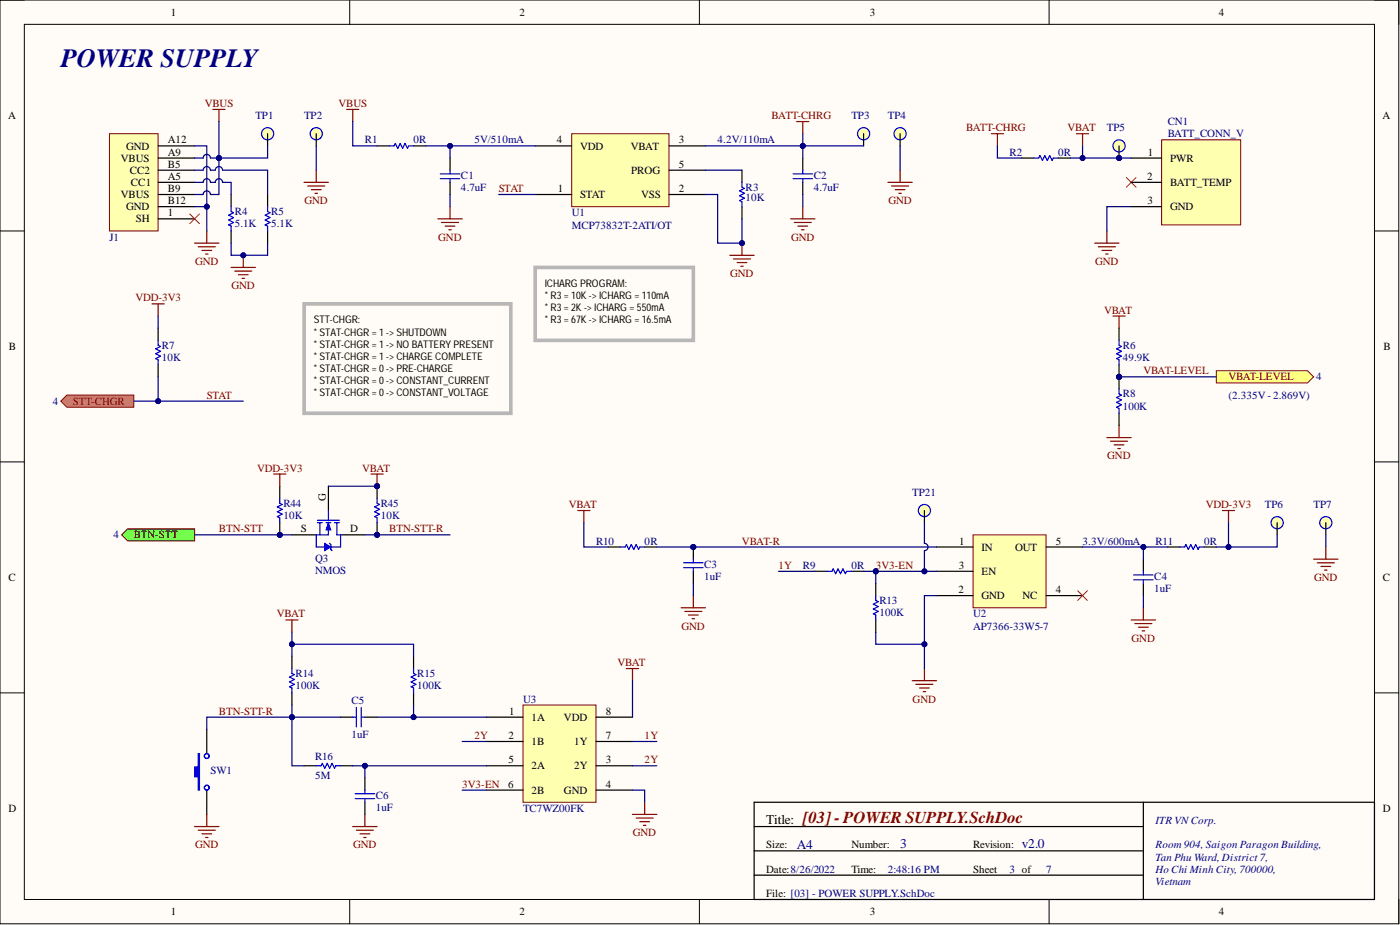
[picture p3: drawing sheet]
<svg xmlns="http://www.w3.org/2000/svg" width="292mm" height="193mm" viewBox="0 0 292 193" stroke-linecap="round" stroke-linejoin="round" font-family="sans-serif">
<defs><g id="words">
<text font-size="5.5" fill="#000080" x="12.7" y="14">POWER SUPPLY</text>
<text font-size="3.5" fill="#800000" x="167.5" y="171.7">[03]- POWER SUPPLY.SchDoc</text>
<text font-size="2.8" x="159.9" y="171.8">Title:</text>
<g font-size="2.8" fill="#000080">
<text x="166.2" y="177.2">A4</text>
<text x="187.8" y="176.9">3</text>
<text x="213.2" y="176.9">v2.0</text>
</g>
<g font-size="2.3">
<text x="35.6" y="3.3">1</text>
<text x="108.4" y="3.3">2</text>
<text x="181.5" y="3.3">3</text>
<text x="254.3" y="3.3">4</text>
<text x="1.7" y="24.9">A</text>
<text x="35" y="29.9">A12</text>
<text x="116.1" y="29.9">4</text>
<text x="141.6" y="29.9">3</text>
<text x="288.5" y="24.9">A</text>
<text x="25.2" y="33.7">VBUS</text>
<text x="26.3" y="31.2">GND</text>
<text x="35" y="32.5">A9</text>
<text x="35" y="35">B5</text>
<text x="121.1" y="31.2">VDD</text>
<text x="131.6" y="31.2">VBAT</text>
<text x="141.6" y="35">5</text>
<text x="239.5" y="32.5">1</text>
<text x="244.1" y="33.7">PWR</text>
<text x="25.2" y="41.3">VBUS</text>
<text x="27.1" y="36.3">CC2</text>
<text x="27.3" y="38.8">CC1</text>
<text x="35" y="37.5">A5</text>
<text x="35" y="40.1">B9</text>
<text x="116.4" y="40.1">1</text>
<text x="121.1" y="41.3">STAT</text>
<text x="131.7" y="36.3">PROG</text>
<text x="133.7" y="41.3">VSS</text>
<text x="141.6" y="40.1">2</text>
<text x="239.3" y="37.5">2</text>
<text x="244.1" y="38.8">BATT_TEMP</text>
<text x="26.3" y="43.9">GND</text>
<text x="28.3" y="46.4">SH</text>
<text x="35" y="42.6">B12</text>
<text x="35" y="45.1">1</text>
<text x="239.4" y="42.6">3</text>
<text x="244.1" y="43.9">GND</text>
<text x="1.9" y="73">B</text>
<text x="288.6" y="73">B</text>
<text x="68" y="104.5" transform="rotate(-90 68 104.5)">G</text>
<text x="62.8" y="111.1">S</text>
<text x="73.1" y="111.1">D</text>
<text x="200.1" y="113.6">1</text>
<text x="220.3" y="113.6">5</text>
<text x="200.1" y="118.7">3</text>
<text x="204.8" y="114.9">IN</text>
<text x="204.8" y="119.9">EN</text>
<text x="211.8" y="114.9">OUT</text>
<text x="1.8" y="121.2">C</text>
<text x="200" y="123.7">2</text>
<text x="204.8" y="125">GND</text>
<text x="213.3" y="125">NC</text>
<text x="220.3" y="123.7">4</text>
<text x="288.5" y="121.2">C</text>
<text x="106.2" y="149.1">1</text>
<text x="126.4" y="149.1">8</text>
<text x="106.1" y="154.2">2</text>
<text x="110.9" y="150.4">1A</text>
<text x="110.9" y="155.4">1B</text>
<text x="117.7" y="150.4">VDD</text>
<text x="119.8" y="155.4">1Y</text>
<text x="126.4" y="154.2">7</text>
<text x="106.1" y="159.2">5</text>
<text x="110.9" y="160.5">2A</text>
<text x="119.8" y="160.5">2Y</text>
<text x="126.4" y="159.2">3</text>
<text x="106" y="164.3">6</text>
<text x="110.9" y="165.6">2B</text>
<text x="117.7" y="165.6">GND</text>
<text x="126.4" y="164.3">4</text>
<text x="1.8" y="169.4">D</text>
<text x="288.5" y="169.4">D</text>
<text x="159.9" y="177">Size:</text>
<text x="177.6" y="177">Number:</text>
<text x="203" y="177">Revision:</text>
<text x="159.9" y="182.1">Date:8/26/2022</text>
<text x="177.6" y="182.1">Time:</text>
<text x="203" y="182.1">Sheet</text>
<text x="35.6" y="190.9">1</text>
<text x="108.4" y="190.9">2</text>
<text x="159.9" y="187.1">File: [03] - POWER SUPPLY.SchDoc</text>
<text x="181.5" y="190.9">3</text>
<text x="254.3" y="190.9">4</text>
</g>
<g font-size="2.3" fill="#800000">
<text x="42.7" y="22.3">VBUS</text>
<text x="70.6" y="22.3">VBUS</text>
<text x="161" y="24.9">BATT-CHRG</text>
<text x="201.6" y="27.4">BATT-CHRG</text>
<text x="222.7" y="27.4">VBAT</text>
<text x="104.1" y="40.1">STAT</text>
<text x="63.5" y="42.6">GND</text>
<text x="185.3" y="42.6">GND</text>
<text x="91.4" y="50.2">GND</text>
<text x="165" y="50.2">GND</text>
<text x="40.7" y="55.3">GND</text>
<text x="152.4" y="57.8">GND</text>
<text x="228.5" y="55.3">GND</text>
<text x="28.3" y="62.9">VDD-3V3</text>
<text x="48.3" y="60.4">GND</text>
<text x="230.3" y="65.4">VBAT</text>
<text x="43.1" y="83.2">STAT</text>
<text x="238.6" y="78.1">VBAT-LEVEL</text>
<text x="256.3" y="79.4">VBAT-LEVEL</text>
<text x="15.2" y="84.4">STT-CHGR</text>
<text x="231" y="95.9">GND</text>
<text x="53.6" y="98.4">VDD-3V3</text>
<text x="75.5" y="98.4">VBAT</text>
<text x="118.7" y="106">VBAT</text>
<text x="251.6" y="106">VDD-3V3</text>
<text x="27.9" y="112.3">BTN-STT</text>
<text x="45.7" y="111.1">BTN-STT</text>
<text x="81.2" y="111.1">BTN-STT-R</text>
<text x="154.8" y="113.6">VBAT-R</text>
<text x="162.4" y="118.7">1Y</text>
<text x="182.7" y="118.7">3V3-EN</text>
<text x="274.2" y="121.2">GND</text>
<text x="57.8" y="128.8">VBAT</text>
<text x="142.2" y="131.4">GND</text>
<text x="236.1" y="133.9">GND</text>
<text x="128.8" y="139">VBAT</text>
<text x="45.7" y="149.1">BTN-STT-R</text>
<text x="190.4" y="146.6">GND</text>
<text x="99" y="154.2">2Y</text>
<text x="134.5" y="154.2">1Y</text>
<text x="134.5" y="159.2">2Y</text>
<text x="96.4" y="164.3">3V3-EN</text>
<text x="40.7" y="177">GND</text>
<text x="73.7" y="177">GND</text>
<text x="132.1" y="174.5">GND</text>
</g>
<g font-size="2.3" fill="#000080">
<text x="53.3" y="24.9">TP1</text>
<text x="63.4" y="24.9">TP2</text>
<text x="76.1" y="29.9">R1</text>
<text x="86.3" y="29.9">0R</text>
<text x="99" y="29.9">5V/510mA</text>
<text x="149.7" y="29.9">4.2V/110mA</text>
<text x="177.6" y="24.9">TP3</text>
<text x="185.3" y="24.9">TP4</text>
<text x="230.9" y="27.4">TP5</text>
<text x="243.6" y="26.1">CN1</text>
<text x="243.6" y="28.7">BATT_CONN_V</text>
<text x="210.6" y="32.5">R2</text>
<text x="220.8" y="32.5">0R</text>
<text x="96.2" y="39.8">4.7uF</text>
<text x="96.2" y="37.3">C1</text>
<text x="155.6" y="41.8">10K</text>
<text x="155.6" y="39.8">R3</text>
<text x="169.8" y="39.8">4.7uF</text>
<text x="169.8" y="37.3">C2</text>
<text x="49" y="47.4">5.1K</text>
<text x="49" y="44.9">R4</text>
<text x="56.6" y="47.4">5.1K</text>
<text x="56.6" y="44.9">R5</text>
<text x="119.3" y="45.1">U1</text>
<text x="119.3" y="47.7">MCP73832T-2ATI/OT</text>
<text x="22.8" y="50.2">J1</text>
<text x="33.8" y="75.3">10K</text>
<text x="33.8" y="72.8">R7</text>
<text x="234.2" y="75.3">49.9K</text>
<text x="234.2" y="72.8">R6</text>
<text x="234.2" y="82.9">R8</text>
<text x="256.3" y="83.2">(2.335V- 2.869V)</text>
<text x="274.6" y="79.4">4</text>
<text x="11" y="84.4">4</text>
<text x="234.2" y="85.5">100K</text>
<text x="59.1" y="105.7">R44</text>
<text x="79.4" y="105.7">R45</text>
<text x="190.3" y="103.5">TP21</text>
<text x="263.9" y="106">TP6</text>
<text x="274.1" y="106">TP7</text>
<text x="23.7" y="112.3">4</text>
<text x="59.1" y="108.3">10K</text>
<text x="79.4" y="108.3">10K</text>
<text x="124.4" y="113.6">R10</text>
<text x="134.5" y="113.6">0R</text>
<text x="225.9" y="113.6">3.3V/600mA</text>
<text x="241.1" y="113.6">R11</text>
<text x="251.2" y="113.6">0R</text>
<text x="65.7" y="117.2">Q3</text>
<text x="65.7" y="119.7">NMOS</text>
<text x="146.9" y="118.4">C3</text>
<text x="167.5" y="118.7">R9</text>
<text x="177.6" y="118.7">0R</text>
<text x="146.9" y="121">1uF</text>
<text x="240.8" y="123.5">1uF</text>
<text x="240.8" y="121">C4</text>
<text x="183.5" y="128.6">100K</text>
<text x="183.5" y="126">R13</text>
<text x="203" y="128.8">U2</text>
<text x="203" y="131.4">AP7366-33W5-7</text>
<text x="61.7" y="143.8">100K</text>
<text x="61.7" y="141.2">R14</text>
<text x="87" y="143.8">100K</text>
<text x="87" y="141.2">R15</text>
<text x="73.3" y="146.8">C5</text>
<text x="109.1" y="146.6">U3</text>
<text x="73.3" y="153.9">1uF</text>
<text x="43.9" y="161.5">SW1</text>
<text x="65.7" y="158.5">R16</text>
<text x="65.7" y="162.5">5M</text>
<text x="78.4" y="166.6">C6</text>
<text x="78.4" y="169.1">1uF</text>
<text x="109.1" y="169.4">TC7WZ00FK</text>
<text x="241.1" y="171.9">ITR VNCorp.</text>
<text x="241.1" y="177">Room 904, Saigon Paragon Building,</text>
<text x="241.1" y="179.5">Tan Phu Ward, District 7,</text>
<text x="185.3" y="182.1">2:48:16 PM</text>
<text x="210.6" y="182.1">3 of</text>
<text x="218.3" y="182.1">7</text>
<text x="241.1" y="182.1">Ho Chi Minh City, 700000,</text>
<text x="241.1" y="184.6">Vietnam</text>
</g>
<g font-size="2.2">
<text x="113.7" y="59.8">ICHARG PROGRAM:</text>
<text x="113.7" y="62.4">*R3 = 10K -&gt;ICHARG = 110mA</text>
<text x="113.7" y="64.9">*R3 = 2K -&gt;ICHARG = 550mA</text>
<text x="65.5" y="67.5">STT-CHGR:</text>
<text x="65.5" y="70">*STAT-CHGR =1 -&gt;SHUTDOWN</text>
<text x="113.7" y="67.5">*R3 = 67K -&gt;ICHARG = 16.5mA</text>
<text x="65.5" y="72.5">*STAT-CHGR =1 -&gt;NOBATTERY PRESENT</text>
<text x="65.5" y="75.1">*STAT-CHGR =1 -&gt;CHARGE COMPLETE</text>
<text x="65.5" y="77.6">*STAT-CHGR =0 -&gt;PRE-CHARGE</text>
<text x="65.5" y="80.1">*STAT-CHGR =0 -&gt;CONSTANT_CURRENT</text>
<text x="65.5" y="82.7">*STAT-CHGR =0 -&gt;CONSTANT_VOLTAGE</text>
</g>
</g></defs>
<path d="M0 0h291.8v192.7h-291.8z" fill-rule="evenodd" fill="#fffcf8"/>
<path d="M0 0h291.8v192.7h-291.8z" fill="none" stroke="#000" stroke-width=".21"/>
<path d="M5.1 5.1h281.7v182.5h-281.7z" fill-rule="evenodd" fill="#fffcf8"/>
<g fill="none" stroke="#000" stroke-width=".21">
<path d="M0 0h5.1M5.1 5.1h281.7v182.5h-281.7zM73 0v5.1M145.9 0v5.1M218.9 0v5.1M286.8 0h5v5.1M0 48.2h5.1M286.8 48.2h5M0 96.4h5.1M286.8 96.4h5M0 144.5h5.1M286.8 144.5h5"/>
<path d="M73 187.6v5.1M145.9 187.6v5.1M218.9 187.6v5.1M291.8 187.6v5.1"/>
</g>
<path d="M157.3 172.4h81.3M157.3 177.5h81.3M157.3 167.4h129.5v20.2h-129.5zM238.6 167.4v20.2M157.3 182.6h81.3" fill="none" stroke="#000" stroke-width=".25"/>
<path d="M22.8 27.9h10.2v20.3h-10.2z" fill-rule="evenodd" fill="#ffffb0"/>
<path d="M22.8 27.9h10.2v20.3h-10.2z" fill="none" stroke="#800000" stroke-width=".21"/>
<path d="M33 30.4h7.6M33 33h7.6M33 35.5h7.6M33 38h7.6M33 40.6h7.6M33 43.1h7.6M33 45.6h7.6" fill="none" stroke="#000" stroke-width=".25"/>
<path d="M119.3 27.9h20.3v15.2h-20.3z" fill-rule="evenodd" fill="#ffffb0"/>
<path d="M119.3 27.9h20.3v15.2h-20.3z" fill="none" stroke="#800000" stroke-width=".21"/>
<path d="M111.7 30.4h7.6M139.6 30.4h7.6M139.6 35.5h7.6M48.2 40.6v2.5M48.2 48.2v2.5M55.8 40.6v2.5M55.8 48.2v2.5M111.7 40.6h7.6M139.6 40.6h7.6" fill="none" stroke="#000" stroke-width=".25"/>
<path d="M48.2 43.1v1l.5 .3-1 .5 1 .5-1 .5 1 .5-1 .5 .5 .3v1M55.8 43.1v1l.5 .3-1 .5 1 .5-1 .5 1 .5-1 .5 .5 .3v1" fill="none" stroke="#00f" stroke-width=".25"/>
<path d="M48.2 55.8h5.1M49 56.6h3.5M49.7 57.3h2.1M50.5 58.1h.5M50.8 53.3v2.5" fill="none" stroke="#800000" stroke-width=".25"/>
<circle cx="50.8" cy="53.3" r=".51" fill="#000080"/>
<circle cx="50.8" cy="53.3" r=".51" fill="none" stroke="#000080" stroke-width=".21"/>
<g fill="none" stroke="#800000" stroke-width=".25">
<path d="M44.4 22.8h2.5M45.7 22.8v2.6M72.3 22.8h2.6M73.6 22.8v2.6M40.6 50.7h5.1M41.4 51.5h3.5M42.1 52.2h2.1M42.9 53h.5M43.1 48.2v2.5M91.4 45.6h5M92.1 46.4h3.6M92.9 47.2h2"/>
<path d="M93.6 47.9h.6M93.9 43.1v2.5"/>
</g>
<path d="M93.9 33v2.5M93.9 38v2.6" fill="none" stroke="#000" stroke-width=".25"/>
<path d="M91.9 36.3h4M93.9 35.5v.8" fill="none" stroke="#00f" stroke-width=".25"/>
<path d="M91.9 37.3h4M93.9 37.3v.7" fill="none" stroke="#1309bb" stroke-width=".25"/>
<path d="M12.7 83.7l1.3-1.3h13.9v2.6h-13.9z" fill-rule="evenodd" fill="#dd7e6b"/>
<path d="M12.7 83.7l1.3-1.3h13.9v2.6h-13.9z" fill="none" stroke="#800000" stroke-width=".21"/>
<path d="M154.8 35.5v2.5M154.8 43.1v2.5" fill="none" stroke="#000" stroke-width=".25"/>
<path d="M154.8 38v1.1l.5 .2-1 .5 1 .5-1 .5 1 .5-1 .5 .5 .3v1" fill="none" stroke="#00f" stroke-width=".25"/>
<path d="M152.3 53.3h5M153 54h3.6M153.8 54.8h2M154.6 55.5h.5M154.8 50.7v2.6" fill="none" stroke="#800000" stroke-width=".25"/>
<circle cx="154.8" cy="50.7" r=".51" fill="#000080"/>
<circle cx="154.8" cy="50.7" r=".51" fill="none" stroke="#000080" stroke-width=".21"/>
<path d="M167.5 33v2.5M167.5 38v2.6" fill="none" stroke="#000" stroke-width=".25"/>
<path d="M165.5 36.3h4M167.5 35.5v.8" fill="none" stroke="#00f" stroke-width=".25"/>
<path d="M165.5 37.3h4M167.5 37.3v.7" fill="none" stroke="#1309bb" stroke-width=".25"/>
<g fill="none" stroke="#800000" stroke-width=".25">
<path d="M166.2 25.4h2.6M167.5 25.4v2.5M206.8 27.9h2.6M208.1 27.9v2.5M165 45.6h5M165.7 46.4h3.6M166.5 47.2h2M167.2 47.9h.5M167.5 43.1v2.5M228.4 50.7h5.1M229.2 51.5h3.5M229.9 52.2h2.1"/>
<path d="M230.7 53h.5M230.9 48.2v2.5M120.5 106.5h2.6M121.8 106.5v2.5"/>
</g>
<path d="M253.8 77.3h19l1.3 1.3-1.3 1.3h-19z" fill-rule="evenodd" fill="#ffff80"/>
<path d="M253.8 77.3h19l1.3 1.3-1.3 1.3h-19z" fill="none" stroke="#800000" stroke-width=".21"/>
<path d="M111.7 55.8h33v15.2h-33z" fill="none" stroke="#b7b7b7" stroke-width=".76"/>
<path d="M203 111.6h15.3v15.2h-15.3z" fill-rule="evenodd" fill="#ffffb0"/>
<path d="M203 111.6h15.3v15.2h-15.3z" fill="none" stroke="#800000" stroke-width=".21"/>
<path d="M195.4 114.1h7.6M195.4 119.2h7.6M218.3 114.1h7.6M195.4 124.3h7.6M218.3 124.3h7.6" fill="none" stroke="#000" stroke-width=".25"/>
<path d="M224.9 123.2l2 2.1M226.9 123.2l-2 2.1" fill="none" stroke="#f00" stroke-width=".21"/>
<g fill="none" stroke="#800000" stroke-width=".25">
<path d="M224.6 27.9h2.5M225.9 27.9v2.5M230.9 91.3h5.1M231.7 92.1h3.6M232.5 92.8h2M233.2 93.6h.5M233.5 88.8v2.5M255 106.5h2.6M256.3 106.5v2.5M142.1 126.8h5.1M142.9 127.6h3.5M143.6 128.3h2.1"/>
<path d="M144.4 129.1h.5M144.7 124.3v2.5M192.9 139.5v2.5M236 129.3h5.1M236.8 130.1h3.5M237.5 130.8h2.1M238.3 131.6h.5M238.6 126.8v2.5M190.3 142h5.1M191.1 142.8h3.6M191.9 143.5h2M192.6 144.3h.5"/>
</g>
<circle cx="233.5" cy="78.6" r=".51" fill="#000080"/>
<circle cx="233.5" cy="78.6" r=".51" fill="none" stroke="#000080" stroke-width=".21"/>
<path d="M233.5 76.1v2.5" fill="none" stroke="#000" stroke-width=".25"/>
<circle cx="233.5" cy="78.6" r=".51" fill="#000080"/>
<circle cx="233.5" cy="78.6" r=".51" fill="none" stroke="#000080" stroke-width=".21"/>
<path d="M233.5 68.5v2.5" fill="none" stroke="#000" stroke-width=".25"/>
<path d="M233.5 71v1l.5 .3-1 .5 1 .5-1 .5 1 .5-1 .5 .5 .3v1" fill="none" stroke="#00f" stroke-width=".25"/>
<circle cx="233.5" cy="78.6" r=".51" fill="#000080"/>
<circle cx="233.5" cy="78.6" r=".51" fill="none" stroke="#000080" stroke-width=".21"/>
<path d="M233.5 78.6v2.5" fill="none" stroke="#000" stroke-width=".25"/>
<circle cx="233.5" cy="78.6" r=".51" fill="#000080"/>
<circle cx="233.5" cy="78.6" r=".51" fill="none" stroke="#000080" stroke-width=".21"/>
<path d="M233.5 86.2v2.6" fill="none" stroke="#000" stroke-width=".25"/>
<path d="M233.5 81.1v1.1l.5 .2-1 .5 1 .5-1 .5 1 .5-1 .6 .5 .2v1" fill="none" stroke="#00f" stroke-width=".25"/>
<path d="M232.2 65.9h2.5M233.5 65.9v2.6" fill="none" stroke="#800000" stroke-width=".25"/>
<circle cx="55.8" cy="27.9" r="1.27" fill="#ffffb0"/>
<circle cx="55.8" cy="27.9" r="1.27" fill="none" stroke="#00f" stroke-width=".25"/>
<path d="M55.8 27.9v2.5" fill="none" stroke="#000" stroke-width=".25"/>
<circle cx="180.2" cy="27.9" r="1.27" fill="#ffffb0"/>
<circle cx="180.2" cy="27.9" r="1.27" fill="none" stroke="#00f" stroke-width=".25"/>
<path d="M180.2 27.9v2.5" fill="none" stroke="#000" stroke-width=".25"/>
<circle cx="233.5" cy="33" r=".51" fill="#000080"/>
<circle cx="233.5" cy="33" r=".51" fill="none" stroke="#000080" stroke-width=".21"/>
<circle cx="233.5" cy="30.4" r="1.27" fill="#ffffb0"/>
<circle cx="233.5" cy="30.4" r="1.27" fill="none" stroke="#00f" stroke-width=".25"/>
<path d="M233.5 30.4v2.6" fill="none" stroke="#000" stroke-width=".25"/>
<circle cx="233.5" cy="33" r=".51" fill="#000080"/>
<circle cx="233.5" cy="33" r=".51" fill="none" stroke="#000080" stroke-width=".21"/>
<circle cx="266.5" cy="109" r="1.27" fill="#ffffb0"/>
<circle cx="266.5" cy="109" r="1.27" fill="none" stroke="#00f" stroke-width=".25"/>
<path d="M266.5 109v2.6" fill="none" stroke="#000" stroke-width=".25"/>
<circle cx="276.6" cy="109" r="1.27" fill="#ffffb0"/>
<circle cx="276.6" cy="109" r="1.27" fill="none" stroke="#00f" stroke-width=".25"/>
<path d="M276.6 109v2.6" fill="none" stroke="#000" stroke-width=".25"/>
<path d="M274.1 116.6h5.1M274.8 117.4h3.6M275.6 118.2h2M276.4 118.9h.5M276.6 114.1v2.5" fill="none" stroke="#800000" stroke-width=".25"/>
<circle cx="144.7" cy="114.1" r=".51" fill="#000080"/>
<circle cx="144.7" cy="114.1" r=".51" fill="none" stroke="#000080" stroke-width=".21"/>
<path d="M144.7 114.1v2.5M144.7 119.2v2.5" fill="none" stroke="#000" stroke-width=".25"/>
<circle cx="144.7" cy="114.1" r=".51" fill="#000080"/>
<circle cx="144.7" cy="114.1" r=".51" fill="none" stroke="#000080" stroke-width=".21"/>
<path d="M142.6 117.4h4.1M144.7 116.6v.8M236.5 119.9h4.1M238.6 119.2v.7" fill="none" stroke="#00f" stroke-width=".25"/>
<path d="M142.6 118.4h4.1M144.7 118.4v.8M236.5 121h4.1M238.6 121v.7" fill="none" stroke="#1309bb" stroke-width=".25"/>
<path d="M238.6 116.6v2.6M238.6 121.7v2.6" fill="none" stroke="#000" stroke-width=".25"/>
<path d="M63.4 63.4h43.2v22.8h-43.2z" fill="none" stroke="#b7b7b7" stroke-width=".76"/>
<path d="M31.7 63.4h2.6M33 63.4v2.5" fill="none" stroke="#800000" stroke-width=".25"/>
<circle cx="187.8" cy="27.9" r="1.27" fill="#ffffb0"/>
<circle cx="187.8" cy="27.9" r="1.27" fill="none" stroke="#00f" stroke-width=".25"/>
<path d="M187.8 27.9v2.5" fill="none" stroke="#000" stroke-width=".25"/>
<path d="M185.3 38h5M186 38.8h3.6M186.8 39.6h2M187.8 35.5v2.5M187.5 40.3h.6" fill="none" stroke="#800000" stroke-width=".25"/>
<circle cx="66" cy="27.9" r="1.27" fill="#ffffb0"/>
<g fill="none" stroke="#00f" stroke-width=".25">
<path d="M81.2 30.4h1l.3-.5 .5 1 .5-1 .5 1 .5-1 .5 1 .3-.5h1M215.7 33h1l.3-.5 .5 1 .5-1 .5 1 .5-1 .5 1 .3-.5h1M33 71v1l.5 .3-1 .5 1 .5-1 .5 1 .5-1 .5 .5 .3v1M129.4 114.1h1l.3-.5 .5 1 .5-1 .5 1 .5-1 .5 1 .3-.5h1M246.2 114.1h1l.2-.5 .5 1 .6-1 .5 1 .5-1 .5 1 .2-.5h1M182.7 124.3v1l.5 .2-1 .5 1 .5-1 .5 1 .6-1 .5 .5 .2v1"/>
<circle cx="66" cy="27.9" r="1.27"/>
</g>
<g fill="none" stroke="#000" stroke-width=".25">
<path d="M66 27.9v2.5M78.7 30.4h2.5M86.3 30.4h2.5M213.2 33h2.5M220.8 33h2.5M33 68.5v2.5M33 76.1v2.5M126.9 114.1h2.5M134.5 114.1h2.5M243.6 114.1h2.6M251.2 114.1h2.6M182.7 121.7v2.6"/>
<path d="M182.7 129.3v2.6"/>
</g>
<path d="M63.4 38h5.1M64.2 38.8h3.6M65 39.6h2M66 35.5v2.5M65.7 40.3h.5" fill="none" stroke="#800000" stroke-width=".25"/>
<path d="M235 37l2 2.1M237 37l-2 2.1" fill="none" stroke="#f00" stroke-width=".21"/>
<path d="M242.4 29.2h16.5v17.7h-16.5z" fill-rule="evenodd" fill="#ffffb0"/>
<path d="M242.4 29.2h16.5v17.7h-16.5z" fill="none" stroke="#800000" stroke-width=".21"/>
<path d="M236 33h6.4M236 38h6.4M236 43.1h6.4M43.1 152.1v5.1M43.1 164.8v5.1" fill="none" stroke="#000" stroke-width=".25"/>
<path d="M41.4 157.2h.2v7.6h-.2v-2.8h-.8v-2h.8z" fill-rule="evenodd" fill="#00f"/>
<g fill="none" stroke="#00f" stroke-width=".25">
<path d="M41.4 157.2h.2v7.6h-.2v-2.8h-.8v-2h.8z"/>
<circle cx="43.1" cy="157.7" r=".51"/>
<circle cx="43.1" cy="164.3" r=".51"/>
</g>
<path d="M109.1 147.1h15.3v20.3h-15.3z" fill-rule="evenodd" fill="#ffffb0"/>
<path d="M109.1 147.1h15.3v20.3h-15.3z" fill="none" stroke="#800000" stroke-width=".21"/>
<g fill="none" stroke="#000" stroke-width=".25">
<path d="M60.9 136.9v2.6M86.3 136.9v2.6M60.9 144.5v2.6M63.4 159.8h2.6M71.1 149.6h2.5M71.1 159.8h2.5M76.1 149.6h2.6M86.3 144.5v2.6M101.5 149.6h7.6M101.5 154.7h7.6M101.5 159.8h7.6M124.4 149.6h7.6"/>
<path d="M124.4 154.7h7.6M124.4 159.8h7.6M76.1 162.3v2.5M76.1 167.4v2.5M101.5 164.8h7.6M124.4 164.8h7.6"/>
</g>
<path d="M60.9 139.5v1l.5 .2-1 .5 1 .6-1 .5 1 .5-1 .5 .5 .2v1M86.3 139.5v1l.5 .2-1 .5 1 .6-1 .5 1 .5-1 .5 .5 .2v1M66 159.8h1l.3-.6 .5 1.1 .5-1.1 .5 1.1 .5-1.1 .5 1.1 .2-.5h1.1M73.6 149.6h.8M74.4 147.6v4M74.1 165.6h4.1M76.1 164.8v.8" fill="none" stroke="#00f" stroke-width=".25"/>
<g fill="none" stroke="#800000" stroke-width=".25">
<path d="M59.6 129.3h2.6M60.9 129.3v2.6M130.7 139.5h2.5M132 139.5v2.5M73.6 172.4h5.1M74.4 173.2h3.5M75.1 174h2M75.9 174.7h.5M76.1 169.9v2.5M132 169.9h5M132.7 170.7h3.6M133.5 171.4h2"/>
<path d="M134.3 172.2h.5M134.5 167.4v2.5"/>
</g>
<path d="M75.4 147.6v4M75.4 149.6h.7M74.1 166.6h4.1M76.1 166.6v.8" fill="none" stroke="#1309bb" stroke-width=".25"/>
<circle cx="182.7" cy="119.2" r=".51" fill="#000080"/>
<circle cx="182.7" cy="119.2" r=".51" fill="none" stroke="#000080" stroke-width=".21"/>
<path d="M39.6 44.6l2 2.1M41.6 44.6l-2 2.1" fill="none" stroke="#f00" stroke-width=".21"/>
<path d="M25.4 111.6l1.2-1.3h14v2.5h-14z" fill-rule="evenodd" fill="#0f0"/>
<path d="M25.4 111.6l1.2-1.3h14v2.5h-14z" fill="none" stroke="#800000" stroke-width=".21"/>
<circle cx="58.4" cy="111.6" r=".51" fill="#000080"/>
<circle cx="58.4" cy="111.6" r=".51" fill="none" stroke="#000080" stroke-width=".21"/>
<path d="M58.4 109v2.6" fill="none" stroke="#000" stroke-width=".25"/>
<circle cx="58.4" cy="111.6" r=".51" fill="#000080"/>
<circle cx="58.4" cy="111.6" r=".51" fill="none" stroke="#000080" stroke-width=".21"/>
<path d="M58.4 101.4v2.6" fill="none" stroke="#000" stroke-width=".25"/>
<path d="M58.4 104v1l.5 .2-1 .5 1 .6-1 .5 1 .5-1 .5 .5 .2v1" fill="none" stroke="#00f" stroke-width=".25"/>
<circle cx="78.7" cy="111.6" r=".51" fill="#000080"/>
<circle cx="78.7" cy="111.6" r=".51" fill="none" stroke="#000080" stroke-width=".21"/>
<circle cx="78.7" cy="101.4" r=".51" fill="#000080"/>
<circle cx="78.7" cy="101.4" r=".51" fill="none" stroke="#000080" stroke-width=".21"/>
<path d="M78.7 109v2.6" fill="none" stroke="#000" stroke-width=".25"/>
<circle cx="78.7" cy="111.6" r=".51" fill="#000080"/>
<circle cx="78.7" cy="111.6" r=".51" fill="none" stroke="#000080" stroke-width=".21"/>
<path d="M78.7 101.4v2.6" fill="none" stroke="#000" stroke-width=".25"/>
<circle cx="78.7" cy="101.4" r=".51" fill="#000080"/>
<circle cx="78.7" cy="101.4" r=".51" fill="none" stroke="#000080" stroke-width=".21"/>
<path d="M66.2 108.5h4.6M66.2 109h1.1M66.7 109v2.6M68 109h1M68.5 106.5v2M68.5 109v2.6h-2.5M69.8 109h1M70.3 109v2.6M78.7 104v1l.5 .2-1 .5 1 .6-1 .5 1 .5-1 .5 .5 .2v1" fill="none" stroke="#00f" stroke-width=".25"/>
<path d="M60.9 111.6h5.1M68.5 101.4v5.1M71.1 111.6h5" fill="none" stroke="#000" stroke-width=".25"/>
<path d="M68.5 109l.5 1.6h-1z" fill="#00f"/>
<path d="M68.5 109l.5 1.6h-1z" fill="none" stroke="#00f" stroke-width=".21"/>
<path d="M66 111.6v2.5h1.8M70.3 111.6h.8v2.5h-2.1" fill="none" stroke="#00f" stroke-width=".25"/>
<path d="M67.8 113.4l1.2 .7-1.2 .8z" fill="#00f"/>
<path d="M67.8 113.4l1.2 .7-1.2 .8z" fill="none" stroke="#00f" stroke-width=".21"/>
<path d="M68.8 113.4l.2 .2v1l.3 .3" fill="none" stroke="#00f" stroke-width=".25"/>
<path d="M77.4 98.9h2.5M78.7 98.9v2.5" fill="none" stroke="#800000" stroke-width=".25"/>
<circle cx="78.7" cy="101.4" r=".51" fill="#000080"/>
<circle cx="78.7" cy="101.4" r=".51" fill="none" stroke="#000080" stroke-width=".21"/>
<path d="M57.1 98.9h2.5M58.4 98.9v2.5" fill="none" stroke="#800000" stroke-width=".25"/>
<circle cx="192.9" cy="106.5" r="1.27" fill="#ffffb0"/>
<g fill="none" stroke="#00f" stroke-width=".25">
<path d="M172.6 119.2h1l.2-.5 .5 1 .6-1 .5 1 .5-1 .5 1 .2-.5h1"/>
<circle cx="192.9" cy="106.5" r="1.27"/>
</g>
<path d="M170 119.2h2.6M177.6 119.2h2.6M192.9 106.5v2.5" fill="none" stroke="#000" stroke-width=".25"/>
<path d="M40.6 172.4h5.1M41.4 173.2h3.5M42.1 174h2.1M42.9 174.7h.5M43.1 169.9v2.5" fill="none" stroke="#800000" stroke-width=".25"/>
<path d="M27.9 83.7h22.9M276.6 111.6v2.5" fill="none" stroke="#000080" stroke-width=".25"/>
<circle cx="33" cy="83.7" r=".51" fill="#000080"/>
<circle cx="33" cy="83.7" r=".51" fill="none" stroke="#000080" stroke-width=".21"/>
<path d="M40.6 111.6h20.3" fill="none" stroke="#000080" stroke-width=".25"/>
<circle cx="58.4" cy="111.6" r=".51" fill="#000080"/>
<circle cx="58.4" cy="111.6" r=".51" fill="none" stroke="#000080" stroke-width=".21"/>
<path d="M40.6 30.4h2.5v12.7h-2.5" fill="none" stroke="#000080" stroke-width=".25"/>
<circle cx="43.1" cy="43.1" r=".51" fill="#000080"/>
<circle cx="43.1" cy="43.1" r=".51" fill="none" stroke="#000080" stroke-width=".21"/>
<path d="M40.6 33h1.8a.76 .76 0 0 1 .7-.8 .76 .76 0 0 1 .8 .8h1.8v7.6h-1.8a.76 .76 0 0 0-.8-.8 .76 .76 0 0 0-.7 .8h-1.8" fill="none" stroke="#000080" stroke-width=".25"/>
<circle cx="45.7" cy="33" r=".51" fill="#000080"/>
<circle cx="45.7" cy="33" r=".51" fill="none" stroke="#000080" stroke-width=".21"/>
<path d="M40.6 38h1.8a.76 .76 0 0 1 .7-.7 .76 .76 0 0 1 .8 .7h1a.76 .76 0 0 1 .8-.7 .76 .76 0 0 1 .7 .7h1.8v2.6M40.6 35.5h1.8a.76 .76 0 0 1 .7-.8 .76 .76 0 0 1 .8 .8h1a.76 .76 0 0 1 .8-.8 .76 .76 0 0 1 .7 .8h9.4v5.1M60.9 149.6h-17.8v2.5" fill="none" stroke="#000080" stroke-width=".25"/>
<circle cx="60.9" cy="149.6" r=".51" fill="#000080"/>
<circle cx="60.9" cy="149.6" r=".51" fill="none" stroke="#000080" stroke-width=".21"/>
<path d="M55.8 30.4v2.6h-10.1" fill="none" stroke="#000080" stroke-width=".25"/>
<circle cx="45.7" cy="33" r=".51" fill="#000080"/>
<circle cx="45.7" cy="33" r=".51" fill="none" stroke="#000080" stroke-width=".21"/>
<path d="M48.2 50.7v2.6h7.6v-2.6" fill="none" stroke="#000080" stroke-width=".25"/>
<circle cx="50.8" cy="53.3" r=".51" fill="#000080"/>
<circle cx="50.8" cy="53.3" r=".51" fill="none" stroke="#000080" stroke-width=".21"/>
<path d="M60.9 149.6v10.2h2.5" fill="none" stroke="#000080" stroke-width=".25"/>
<circle cx="60.9" cy="149.6" r=".51" fill="#000080"/>
<circle cx="60.9" cy="149.6" r=".51" fill="none" stroke="#000080" stroke-width=".21"/>
<path d="M60.9 147.1v2.5h10.2" fill="none" stroke="#000080" stroke-width=".25"/>
<circle cx="60.9" cy="149.6" r=".51" fill="#000080"/>
<circle cx="60.9" cy="149.6" r=".51" fill="none" stroke="#000080" stroke-width=".21"/>
<path d="M60.9 134.4h25.4v2.5" fill="none" stroke="#000080" stroke-width=".25"/>
<circle cx="60.9" cy="134.4" r=".51" fill="#000080"/>
<circle cx="60.9" cy="134.4" r=".51" fill="none" stroke="#000080" stroke-width=".21"/>
<path d="M68.5 101.4h10.2" fill="none" stroke="#000080" stroke-width=".25"/>
<circle cx="78.7" cy="101.4" r=".51" fill="#000080"/>
<circle cx="78.7" cy="101.4" r=".51" fill="none" stroke="#000080" stroke-width=".21"/>
<path d="M73.6 159.8h27.9" fill="none" stroke="#000080" stroke-width=".25"/>
<circle cx="76.1" cy="159.8" r=".51" fill="#000080"/>
<circle cx="76.1" cy="159.8" r=".51" fill="none" stroke="#000080" stroke-width=".21"/>
<path d="M73.6 25.4v5h5.1M76.1 111.6h17.8" fill="none" stroke="#000080" stroke-width=".25"/>
<circle cx="78.7" cy="111.6" r=".51" fill="#000080"/>
<circle cx="78.7" cy="111.6" r=".51" fill="none" stroke="#000080" stroke-width=".21"/>
<path d="M78.7 149.6h22.8" fill="none" stroke="#000080" stroke-width=".25"/>
<circle cx="86.3" cy="149.6" r=".51" fill="#000080"/>
<circle cx="86.3" cy="149.6" r=".51" fill="none" stroke="#000080" stroke-width=".21"/>
<path d="M88.8 30.4h5.1v2.6" fill="none" stroke="#000080" stroke-width=".25"/>
<circle cx="93.9" cy="30.4" r=".51" fill="#000080"/>
<circle cx="93.9" cy="30.4" r=".51" fill="none" stroke="#000080" stroke-width=".21"/>
<path d="M93.9 30.4h17.8" fill="none" stroke="#000080" stroke-width=".25"/>
<circle cx="93.9" cy="30.4" r=".51" fill="#000080"/>
<circle cx="93.9" cy="30.4" r=".51" fill="none" stroke="#000080" stroke-width=".21"/>
<path d="M104.1 40.6h7.6M121.8 109v5.1h5.1M137 114.1h7.7M96.4 154.7h5.1M132 154.7h5M132 159.8h5M96.4 164.8h5.1M132 164.8h2.5v2.6" fill="none" stroke="#000080" stroke-width=".25"/>
<circle cx="144.7" cy="114.1" r=".51" fill="#000080"/>
<circle cx="144.7" cy="114.1" r=".51" fill="none" stroke="#000080" stroke-width=".21"/>
<path d="M144.7 114.1h50.7" fill="none" stroke="#000080" stroke-width=".25"/>
<circle cx="144.7" cy="114.1" r=".51" fill="#000080"/>
<circle cx="144.7" cy="114.1" r=".51" fill="none" stroke="#000080" stroke-width=".21"/>
<path d="M147.2 40.6h2.5v10.1h5.1v-5.1" fill="none" stroke="#000080" stroke-width=".25"/>
<circle cx="154.8" cy="50.7" r=".51" fill="#000080"/>
<circle cx="154.8" cy="50.7" r=".51" fill="none" stroke="#000080" stroke-width=".21"/>
<path d="M147.2 30.4h20.3v2.6M147.2 35.5h7.6" fill="none" stroke="#000080" stroke-width=".25"/>
<circle cx="167.5" cy="30.4" r=".51" fill="#000080"/>
<circle cx="167.5" cy="30.4" r=".51" fill="none" stroke="#000080" stroke-width=".21"/>
<path d="M167.5 30.4h12.7M162.4 119.2h7.6" fill="none" stroke="#000080" stroke-width=".25"/>
<circle cx="167.5" cy="30.4" r=".51" fill="#000080"/>
<circle cx="167.5" cy="30.4" r=".51" fill="none" stroke="#000080" stroke-width=".21"/>
<path d="M180.2 119.2h15.2" fill="none" stroke="#000080" stroke-width=".25"/>
<circle cx="182.7" cy="119.2" r=".51" fill="#000080"/>
<circle cx="182.7" cy="119.2" r=".51" fill="none" stroke="#000080" stroke-width=".21"/>
<circle cx="192.9" cy="119.2" r=".51" fill="#000080"/>
<circle cx="192.9" cy="119.2" r=".51" fill="none" stroke="#000080" stroke-width=".21"/>
<path d="M182.7 131.9v2.5h10.2" fill="none" stroke="#000080" stroke-width=".25"/>
<circle cx="192.9" cy="134.4" r=".51" fill="#000080"/>
<circle cx="192.9" cy="134.4" r=".51" fill="none" stroke="#000080" stroke-width=".21"/>
<path d="M195.4 124.3h-2.5v15.2" fill="none" stroke="#000080" stroke-width=".25"/>
<circle cx="192.9" cy="134.4" r=".51" fill="#000080"/>
<circle cx="192.9" cy="134.4" r=".51" fill="none" stroke="#000080" stroke-width=".21"/>
<path d="M208.1 30.4v2.6h5.1M225.9 30.4v2.6h-2.6" fill="none" stroke="#000080" stroke-width=".25"/>
<circle cx="225.9" cy="33" r=".51" fill="#000080"/>
<circle cx="225.9" cy="33" r=".51" fill="none" stroke="#000080" stroke-width=".21"/>
<path d="M225.9 114.1h17.7" fill="none" stroke="#000080" stroke-width=".25"/>
<circle cx="238.6" cy="114.1" r=".51" fill="#000080"/>
<circle cx="238.6" cy="114.1" r=".51" fill="none" stroke="#000080" stroke-width=".21"/>
<path d="M225.9 33h10.1" fill="none" stroke="#000080" stroke-width=".25"/>
<circle cx="225.9" cy="33" r=".51" fill="#000080"/>
<circle cx="225.9" cy="33" r=".51" fill="none" stroke="#000080" stroke-width=".21"/>
<circle cx="233.5" cy="33" r=".51" fill="#000080"/>
<circle cx="233.5" cy="33" r=".51" fill="none" stroke="#000080" stroke-width=".21"/>
<path d="M236 43.1h-5.1v5.1M233.5 78.6h20.3" fill="none" stroke="#000080" stroke-width=".25"/>
<circle cx="233.5" cy="78.6" r=".51" fill="#000080"/>
<circle cx="233.5" cy="78.6" r=".51" fill="none" stroke="#000080" stroke-width=".21"/>
<path d="M266.5 111.6v2.5h-12.7" fill="none" stroke="#000080" stroke-width=".25"/>
<circle cx="256.3" cy="114.1" r=".51" fill="#000080"/>
<circle cx="256.3" cy="114.1" r=".51" fill="none" stroke="#000080" stroke-width=".21"/>
<path d="M33 78.6v5.1" fill="none" stroke="#000080" stroke-width=".25"/>
<circle cx="33" cy="83.7" r=".51" fill="#000080"/>
<circle cx="33" cy="83.7" r=".51" fill="none" stroke="#000080" stroke-width=".21"/>
<path d="M43.1 43.1v5.1M33 65.9v2.6" fill="none" stroke="#000080" stroke-width=".25"/>
<circle cx="43.1" cy="43.1" r=".51" fill="#000080"/>
<circle cx="43.1" cy="43.1" r=".51" fill="none" stroke="#000080" stroke-width=".21"/>
<path d="M45.7 25.4v7.6" fill="none" stroke="#000080" stroke-width=".25"/>
<circle cx="45.7" cy="33" r=".51" fill="#000080"/>
<circle cx="45.7" cy="33" r=".51" fill="none" stroke="#000080" stroke-width=".21"/>
<path d="M60.9 131.9v5" fill="none" stroke="#000080" stroke-width=".25"/>
<circle cx="60.9" cy="134.4" r=".51" fill="#000080"/>
<circle cx="60.9" cy="134.4" r=".51" fill="none" stroke="#000080" stroke-width=".21"/>
<path d="M66 30.4v5.1M76.1 159.8v2.5" fill="none" stroke="#000080" stroke-width=".25"/>
<circle cx="76.1" cy="159.8" r=".51" fill="#000080"/>
<circle cx="76.1" cy="159.8" r=".51" fill="none" stroke="#000080" stroke-width=".21"/>
<path d="M86.3 147.1v2.5" fill="none" stroke="#000080" stroke-width=".25"/>
<circle cx="86.3" cy="149.6" r=".51" fill="#000080"/>
<circle cx="86.3" cy="149.6" r=".51" fill="none" stroke="#000080" stroke-width=".21"/>
<path d="M167.5 27.9v2.5M93.9 40.6v2.5M167.5 40.6v2.5M144.7 121.7v2.6M132 142v7.6" fill="none" stroke="#000080" stroke-width=".25"/>
<circle cx="167.5" cy="30.4" r=".51" fill="#000080"/>
<circle cx="167.5" cy="30.4" r=".51" fill="none" stroke="#000080" stroke-width=".21"/>
<path d="M182.7 119.2v2.5" fill="none" stroke="#000080" stroke-width=".25"/>
<circle cx="182.7" cy="119.2" r=".51" fill="#000080"/>
<circle cx="182.7" cy="119.2" r=".51" fill="none" stroke="#000080" stroke-width=".21"/>
<path d="M187.8 30.4v5.1M192.9 109v4.4a.76 .76 0 0 1 .7 .7 .76 .76 0 0 1-.7 .8v4.3" fill="none" stroke="#000080" stroke-width=".25"/>
<circle cx="192.9" cy="119.2" r=".51" fill="#000080"/>
<circle cx="192.9" cy="119.2" r=".51" fill="none" stroke="#000080" stroke-width=".21"/>
<path d="M238.6 114.1v2.5M238.6 124.3v2.5" fill="none" stroke="#000080" stroke-width=".25"/>
<circle cx="238.6" cy="114.1" r=".51" fill="#000080"/>
<circle cx="238.6" cy="114.1" r=".51" fill="none" stroke="#000080" stroke-width=".21"/>
<path d="M256.3 109v5.1" fill="none" stroke="#000080" stroke-width=".25"/>
<circle cx="256.3" cy="114.1" r=".51" fill="#000080"/>
<circle cx="256.3" cy="114.1" r=".51" fill="none" stroke="#000080" stroke-width=".21"/>
<use href="#words"/>
</svg>
